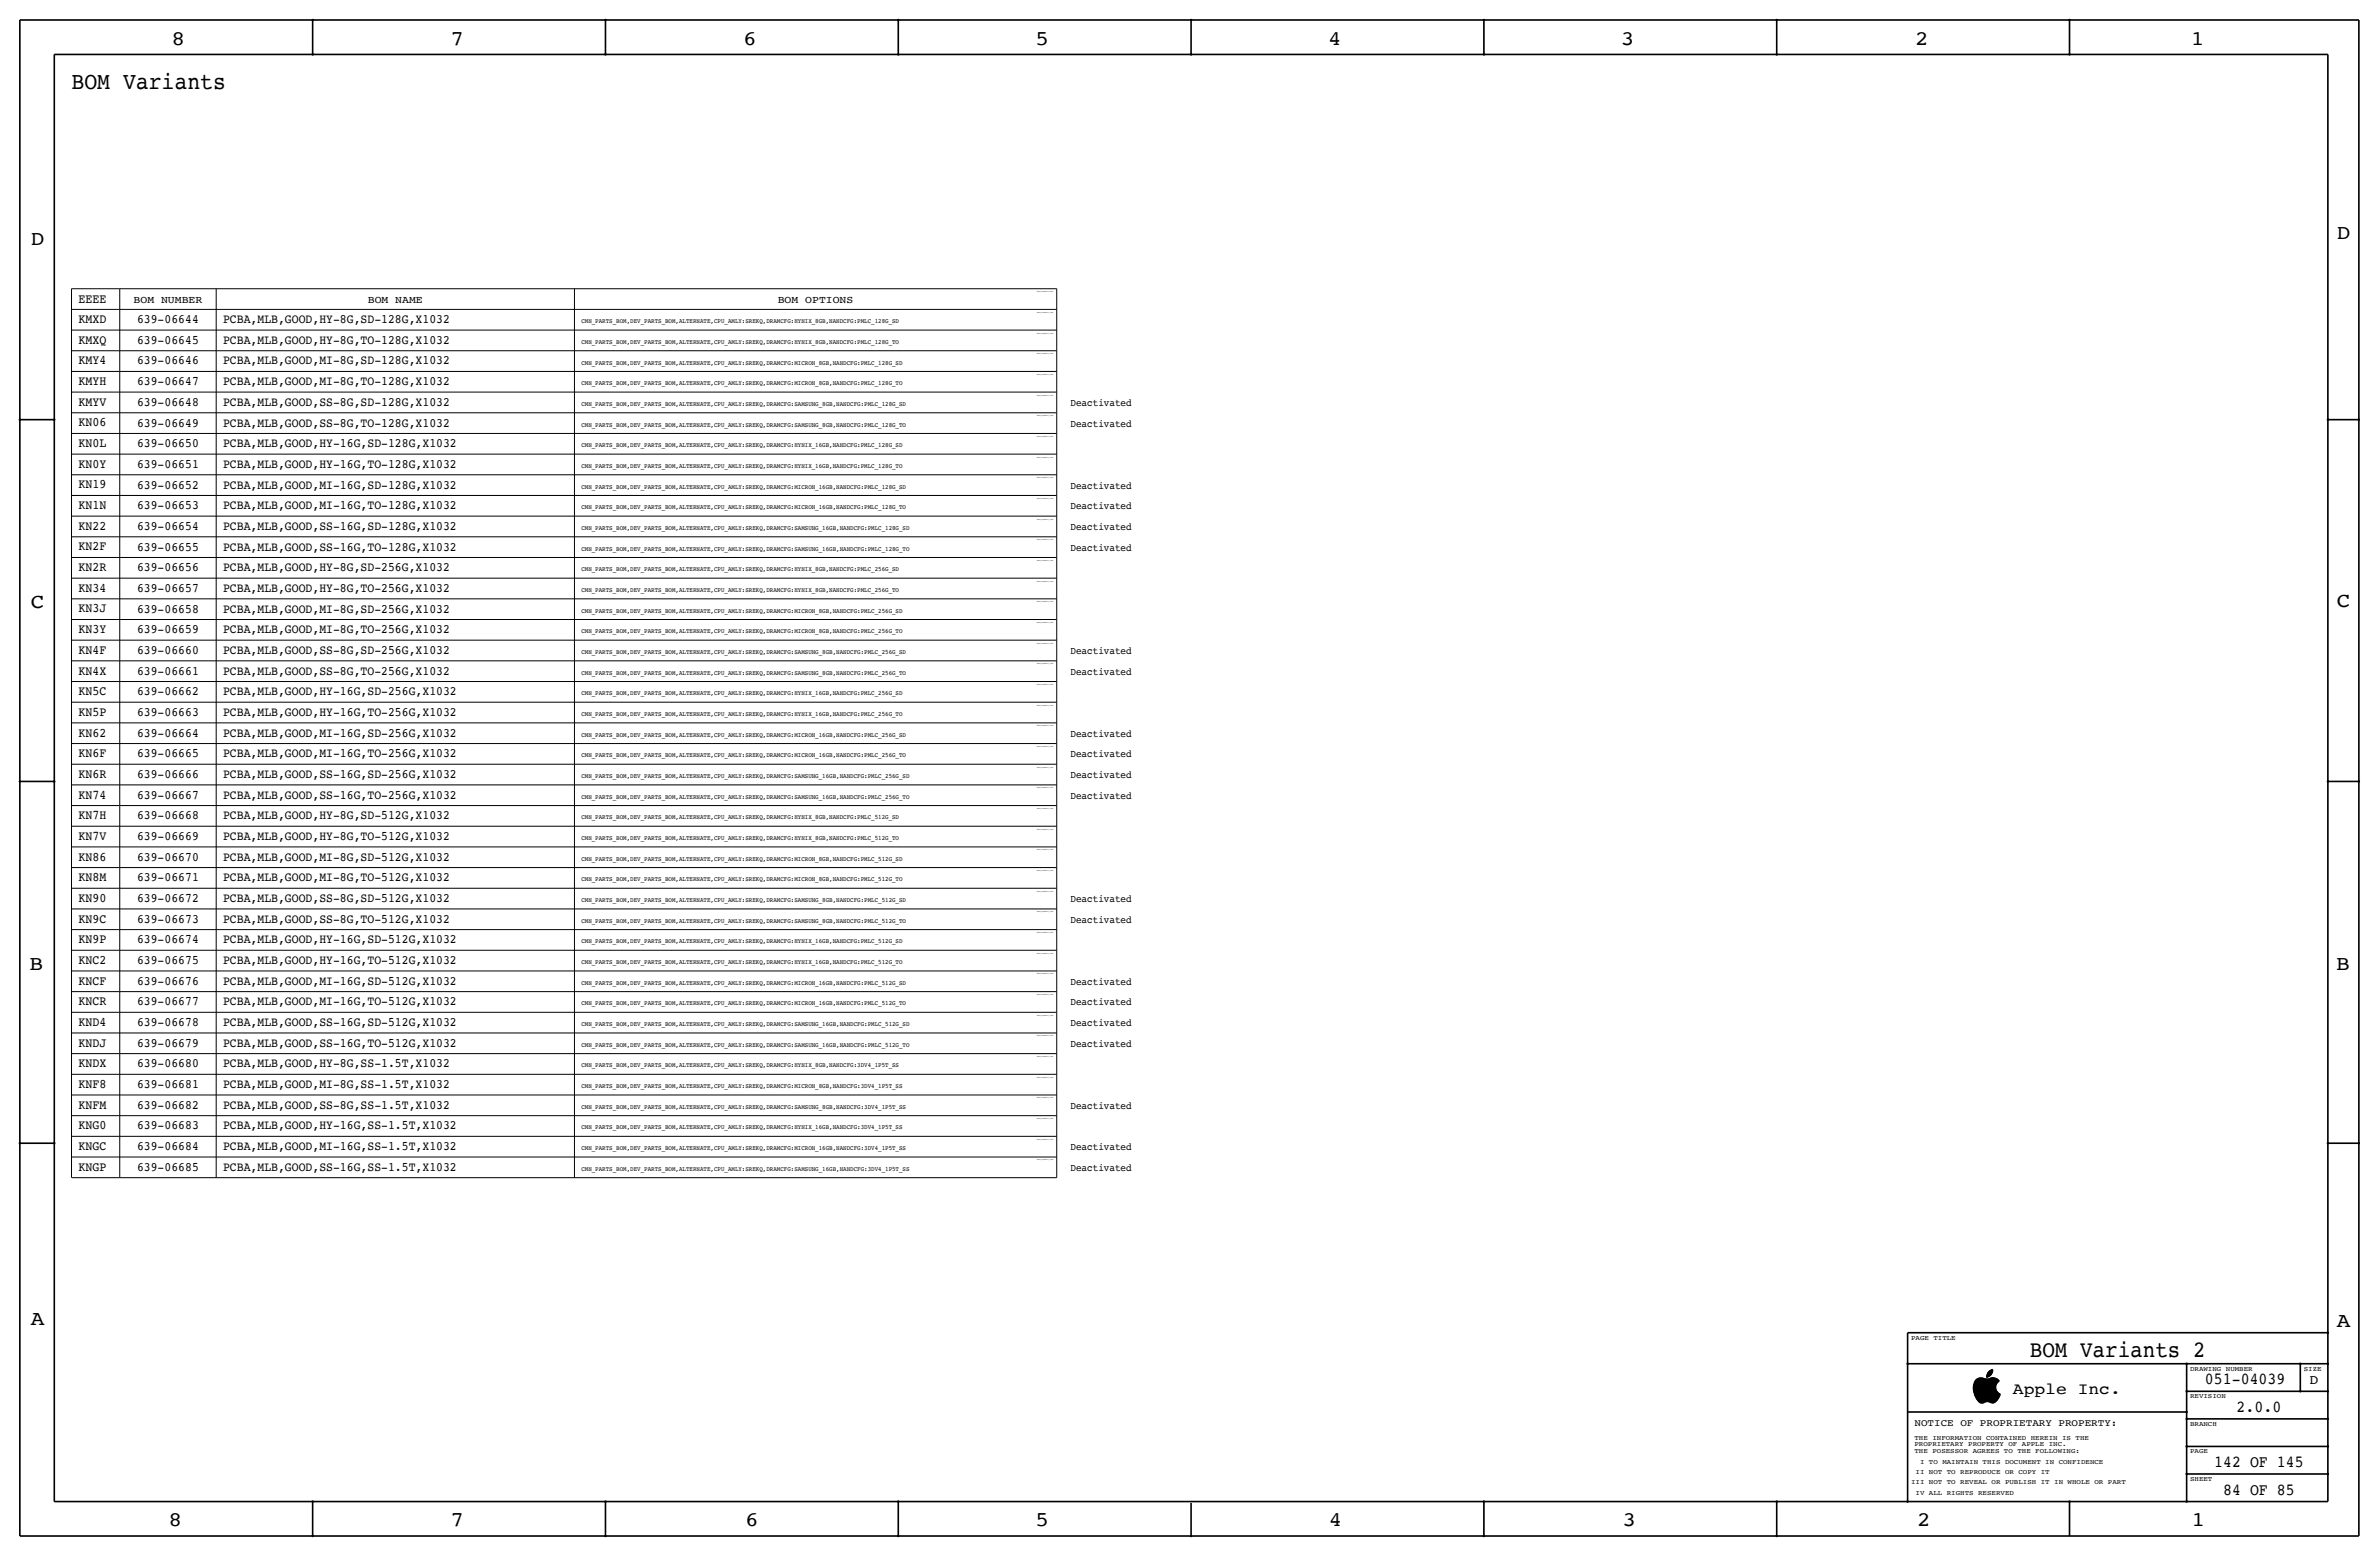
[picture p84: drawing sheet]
<svg xmlns="http://www.w3.org/2000/svg" width="877mm" height="574mm" viewBox="0 0 877 574" stroke-linecap="round" stroke-linejoin="round" font-family="sans-serif">
<defs><g id="words">
<text font-size="8.9" x="26.4" y="32.8">BOM Variants</text>
<text font-size="8.6" x="748.4" y="500.1">BOM Variants 2</text>
<g font-size="7.6">
<text x="63.2" y="16.5">8</text>
<text x="166.1" y="16.5">7</text>
<text x="274" y="16.5">6</text>
<text x="381.7" y="16.5">5</text>
<text x="489.7" y="16.5">4</text>
<text x="597.6" y="16.5">3</text>
<text x="706.1" y="16.5">2</text>
<text x="807.7" y="16.5">1</text>
<text x="861.5" y="88.1">D</text>
<text x="11.4" y="90.4">D</text>
<text x="11.4" y="224.3">C</text>
<text x="861.5" y="223.8">C</text>
<text x="10.8" y="357.6">B</text>
<text x="861.3" y="357.4">B</text>
<text x="11.3" y="488.4">A</text>
<text x="861.5" y="489.2">A</text>
<text x="62.2" y="562.6">8</text>
<text x="166" y="562.6">7</text>
<text x="274.8" y="562.6">6</text>
<text x="381.7" y="562.6">5</text>
<text x="489.9" y="562.6">4</text>
<text x="598.1" y="562.6">3</text>
<text x="706.8" y="562.6">2</text>
<text x="807.9" y="562.6">1</text>
</g>
<g font-size="6.2">
<text x="812.9" y="510.3">051-04039</text>
<text x="824.6" y="520.4">2.0.0</text>
<text x="816.3" y="540.8">142 OF 145</text>
<text x="819.6" y="550.9">84 OF 85</text>
</g>
<text font-size="6" x="742.1" y="513.9">Apple Inc.</text>
<text font-size="5" x="851.5" y="510.3">D</text>
<g font-size="4.8">
<text x="28.9" y="111.5">EEEE</text>
<text x="28.9" y="119.1">KMXD</text>
<text x="28.9" y="126.7">KMXQ</text>
<text x="28.9" y="134.3">KMY4</text>
<text x="28.9" y="141.9">KMYH</text>
<text x="28.9" y="149.5">KMYV</text>
<text x="28.9" y="157.2">KN06</text>
<text x="28.9" y="164.8">KN0L</text>
<text x="28.9" y="172.4">KN0Y</text>
<text x="28.9" y="180">KN19</text>
<text x="28.9" y="187.6">KN1N</text>
<text x="28.9" y="195.3">KN22</text>
<text x="28.9" y="202.9">KN2F</text>
<text x="28.9" y="210.5">KN2R</text>
<text x="28.9" y="218.1">KN34</text>
<text x="28.9" y="225.8">KN3J</text>
<text x="28.9" y="233.4">KN3Y</text>
<text x="28.9" y="241">KN4F</text>
<text x="28.9" y="248.6">KN4X</text>
<text x="28.9" y="256.2">KN5C</text>
<text x="28.9" y="263.9">KN5P</text>
<text x="28.9" y="271.5">KN62</text>
<text x="28.9" y="279.1">KN6F</text>
<text x="28.9" y="286.7">KN6R</text>
<text x="28.9" y="294.4">KN74</text>
<text x="28.9" y="302">KN7H</text>
<text x="28.9" y="309.6">KN7V</text>
<text x="28.9" y="317.2">KN86</text>
<text x="28.9" y="324.8">KN8M</text>
<text x="28.9" y="332.5">KN90</text>
<text x="28.9" y="340.1">KN9C</text>
<text x="28.9" y="347.7">KN9P</text>
<text x="28.9" y="355.3">KNC2</text>
<text x="28.9" y="363">KNCF</text>
<text x="28.9" y="370.6">KNCR</text>
<text x="28.9" y="378.2">KND4</text>
<text x="28.9" y="385.8">KNDJ</text>
<text x="28.9" y="393.4">KNDX</text>
<text x="28.9" y="401.1">KNF8</text>
<text x="28.9" y="408.7">KNFM</text>
<text x="28.9" y="416.3">KNG0</text>
<text x="28.9" y="423.9">KNGC</text>
<text x="28.9" y="431.5">KNGP</text>
</g>
<g font-size="4.7">
<text x="50.5" y="119.1">639-06644</text>
<text x="82.2" y="119.1">PCBA,MLB,GOOD,HY-8G,SD-128G,X1032</text>
<text x="50.5" y="126.7">639-06645</text>
<text x="82.2" y="126.7">PCBA,MLB,GOOD,HY-8G,TO-128G,X1032</text>
<text x="50.5" y="134.3">639-06646</text>
<text x="82.2" y="134.3">PCBA,MLB,GOOD,MI-8G,SD-128G,X1032</text>
<text x="50.5" y="142">639-06647</text>
<text x="82.2" y="142">PCBA,MLB,GOOD,MI-8G,TO-128G,X1032</text>
<text x="50.5" y="149.6">639-06648</text>
<text x="82.2" y="149.6">PCBA,MLB,GOOD,SS-8G,SD-128G,X1032</text>
<text x="50.5" y="157.2">639-06649</text>
<text x="82.2" y="157.2">PCBA,MLB,GOOD,SS-8G,TO-128G,X1032</text>
<text x="50.5" y="164.8">639-06650</text>
<text x="82.2" y="164.8">PCBA,MLB,GOOD,HY-16G,SD-128G,X1032</text>
<text x="50.5" y="172.4">639-06651</text>
<text x="82.2" y="172.4">PCBA,MLB,GOOD,HY-16G,TO-128G,X1032</text>
<text x="50.5" y="180.1">639-06652</text>
<text x="82.2" y="180.1">PCBA,MLB,GOOD,MI-16G,SD-128G,X1032</text>
<text x="50.5" y="187.7">639-06653</text>
<text x="82.2" y="187.7">PCBA,MLB,GOOD,MI-16G,TO-128G,X1032</text>
<text x="50.5" y="195.3">639-06654</text>
<text x="82.2" y="195.3">PCBA,MLB,GOOD,SS-16G,SD-128G,X1032</text>
<text x="50.5" y="202.9">639-06655</text>
<text x="82.2" y="202.9">PCBA,MLB,GOOD,SS-16G,TO-128G,X1032</text>
<text x="50.5" y="210.6">639-06656</text>
<text x="82.2" y="210.6">PCBA,MLB,GOOD,HY-8G,SD-256G,X1032</text>
<text x="50.5" y="218.2">639-06657</text>
<text x="82.2" y="218.2">PCBA,MLB,GOOD,HY-8G,TO-256G,X1032</text>
<text x="50.5" y="225.8">639-06658</text>
<text x="82.2" y="225.8">PCBA,MLB,GOOD,MI-8G,SD-256G,X1032</text>
<text x="50.5" y="233.4">639-06659</text>
<text x="82.2" y="233.4">PCBA,MLB,GOOD,MI-8G,TO-256G,X1032</text>
<text x="50.5" y="241">639-06660</text>
<text x="82.2" y="241">PCBA,MLB,GOOD,SS-8G,SD-256G,X1032</text>
<text x="50.5" y="248.6">639-06661</text>
<text x="82.2" y="248.6">PCBA,MLB,GOOD,SS-8G,TO-256G,X1032</text>
<text x="50.5" y="256.3">639-06662</text>
<text x="82.2" y="256.3">PCBA,MLB,GOOD,HY-16G,SD-256G,X1032</text>
<text x="50.5" y="263.9">639-06663</text>
<text x="82.2" y="263.9">PCBA,MLB,GOOD,HY-16G,TO-256G,X1032</text>
<text x="50.5" y="271.5">639-06664</text>
<text x="82.2" y="271.5">PCBA,MLB,GOOD,MI-16G,SD-256G,X1032</text>
<text x="50.5" y="279.1">639-06665</text>
<text x="82.2" y="279.1">PCBA,MLB,GOOD,MI-16G,TO-256G,X1032</text>
<text x="50.5" y="286.8">639-06666</text>
<text x="82.2" y="286.8">PCBA,MLB,GOOD,SS-16G,SD-256G,X1032</text>
<text x="50.5" y="294.4">639-06667</text>
<text x="82.2" y="294.4">PCBA,MLB,GOOD,SS-16G,TO-256G,X1032</text>
<text x="50.5" y="302">639-06668</text>
<text x="82.2" y="302">PCBA,MLB,GOOD,HY-8G,SD-512G,X1032</text>
<text x="50.5" y="309.6">639-06669</text>
<text x="82.2" y="309.6">PCBA,MLB,GOOD,HY-8G,TO-512G,X1032</text>
<text x="50.5" y="317.2">639-06670</text>
<text x="82.2" y="317.2">PCBA,MLB,GOOD,MI-8G,SD-512G,X1032</text>
<text x="50.5" y="324.9">639-06671</text>
<text x="82.2" y="324.9">PCBA,MLB,GOOD,MI-8G,TO-512G,X1032</text>
<text x="50.5" y="332.5">639-06672</text>
<text x="82.2" y="332.5">PCBA,MLB,GOOD,SS-8G,SD-512G,X1032</text>
<text x="50.5" y="340.1">639-06673</text>
<text x="82.2" y="340.1">PCBA,MLB,GOOD,SS-8G,TO-512G,X1032</text>
<text x="50.5" y="347.7">639-06674</text>
<text x="82.2" y="347.7">PCBA,MLB,GOOD,HY-16G,SD-512G,X1032</text>
<text x="50.5" y="355.3">639-06675</text>
<text x="82.2" y="355.3">PCBA,MLB,GOOD,HY-16G,TO-512G,X1032</text>
<text x="50.5" y="363">639-06676</text>
<text x="82.2" y="363">PCBA,MLB,GOOD,MI-16G,SD-512G,X1032</text>
<text x="50.5" y="370.6">639-06677</text>
<text x="82.2" y="370.6">PCBA,MLB,GOOD,MI-16G,TO-512G,X1032</text>
<text x="50.5" y="378.2">639-06678</text>
<text x="82.2" y="378.2">PCBA,MLB,GOOD,SS-16G,SD-512G,X1032</text>
<text x="50.5" y="385.8">639-06679</text>
<text x="82.2" y="385.8">PCBA,MLB,GOOD,SS-16G,TO-512G,X1032</text>
<text x="50.5" y="393.4">639-06680</text>
<text x="82.2" y="393.4">PCBA,MLB,GOOD,HY-8G,SS-1.5T,X1032</text>
<text x="50.5" y="401.1">639-06681</text>
<text x="82.2" y="401.1">PCBA,MLB,GOOD,MI-8G,SS-1.5T,X1032</text>
<text x="50.5" y="408.7">639-06682</text>
<text x="82.2" y="408.7">PCBA,MLB,GOOD,SS-8G,SS-1.5T,X1032</text>
<text x="50.5" y="416.3">639-06683</text>
<text x="82.2" y="416.3">PCBA,MLB,GOOD,HY-16G,SS-1.5T,X1032</text>
<text x="50.5" y="423.9">639-06684</text>
<text x="82.2" y="423.9">PCBA,MLB,GOOD,MI-16G,SS-1.5T,X1032</text>
<text x="50.5" y="431.5">639-06685</text>
<text x="82.2" y="431.5">PCBA,MLB,GOOD,SS-16G,SS-1.5T,X1032</text>
</g>
<g font-size="3.8">
<text x="49.3" y="111.5">BOM NUMBER</text>
<text x="135.6" y="111.5">BOM NAME</text>
<text x="286.7" y="111.5">BOM OPTIONS</text>
<text x="394.7" y="149.6">Deactivated</text>
<text x="394.7" y="157.2">Deactivated</text>
<text x="394.7" y="180.1">Deactivated</text>
<text x="394.7" y="187.7">Deactivated</text>
<text x="394.7" y="195.3">Deactivated</text>
<text x="394.7" y="202.9">Deactivated</text>
<text x="394.7" y="241">Deactivated</text>
<text x="394.7" y="248.7">Deactivated</text>
<text x="394.7" y="271.5">Deactivated</text>
<text x="394.7" y="279.1">Deactivated</text>
<text x="394.7" y="286.8">Deactivated</text>
<text x="394.7" y="294.4">Deactivated</text>
<text x="394.7" y="332.5">Deactivated</text>
<text x="394.7" y="340.1">Deactivated</text>
<text x="394.7" y="363">Deactivated</text>
<text x="394.7" y="370.6">Deactivated</text>
<text x="394.7" y="378.2">Deactivated</text>
<text x="394.7" y="385.8">Deactivated</text>
<text x="394.7" y="408.7">Deactivated</text>
<text x="394.7" y="423.9">Deactivated</text>
<text x="394.7" y="431.5">Deactivated</text>
</g>
<text font-size="3.7" x="705.8" y="525.5">NOTICE OF PROPRIETARY PROPERTY:</text>
<g font-size="2.5">
<text x="704.5" y="493.8">PAGE TITLE</text>
<text x="807.4" y="505.2">DRAWING NUMBER</text>
<text x="849.3" y="505.2">SIZE</text>
<text x="807.4" y="515.4">REVISION</text>
<text x="807.4" y="525.5">BRANCH</text>
<text x="705.8" y="533.1">PROPRIETARY PROPERTY OF APPLE INC.</text>
<text x="705.8" y="530.6">THE INFORMATION CONTAINED HEREIN IS THE</text>
<text x="705.8" y="535.7">THE POSESSOR AGREES TO THE FOLLOWING:</text>
<text x="707.8" y="539.5">I TO MAINTAIN THIS DOCUMENT IN CONFIDENCE</text>
<text x="807.4" y="535.7">PAGE</text>
<text x="706.2" y="543.3">II NOT TO REPRODUCE OR COPY IT</text>
<text x="807.4" y="545.8">SHEET</text>
<text x="704.5" y="547.1">III NOT TO REVEAL OR PUBLISH IT IN WHOLE OR PART</text>
<text x="706.2" y="550.9">IV ALL RIGHTS RESERVED</text>
</g>
<g font-size="2.4">
<text x="214.3" y="119.1">CMN_PARTS_BOM,DEV_PARTS_BOM,ALTERNATE,CPU_AMLY:SREKQ,DRAMCFG:HYNIX_8GB,NANDCFG:PMLC_128G_SD</text>
<text x="214.3" y="126.7">CMN_PARTS_BOM,DEV_PARTS_BOM,ALTERNATE,CPU_AMLY:SREKQ,DRAMCFG:HYNIX_8GB,NANDCFG:PMLC_128G_TO</text>
<text x="214.3" y="134.4">CMN_PARTS_BOM,DEV_PARTS_BOM,ALTERNATE,CPU_AMLY:SREKQ,DRAMCFG:MICRON_8GB,NANDCFG:PMLC_128G_SD</text>
<text x="214.3" y="142">CMN_PARTS_BOM,DEV_PARTS_BOM,ALTERNATE,CPU_AMLY:SREKQ,DRAMCFG:MICRON_8GB,NANDCFG:PMLC_128G_TO</text>
<text x="214.3" y="149.6">CMN_PARTS_BOM,DEV_PARTS_BOM,ALTERNATE,CPU_AMLY:SREKQ,DRAMCFG:SAMSUNG_8GB,NANDCFG:PMLC_128G_SD</text>
<text x="214.3" y="157.2">CMN_PARTS_BOM,DEV_PARTS_BOM,ALTERNATE,CPU_AMLY:SREKQ,DRAMCFG:SAMSUNG_8GB,NANDCFG:PMLC_128G_TO</text>
<text x="214.3" y="164.8">CMN_PARTS_BOM,DEV_PARTS_BOM,ALTERNATE,CPU_AMLY:SREKQ,DRAMCFG:HYNIX_16GB,NANDCFG:PMLC_128G_SD</text>
<text x="214.3" y="172.5">CMN_PARTS_BOM,DEV_PARTS_BOM,ALTERNATE,CPU_AMLY:SREKQ,DRAMCFG:HYNIX_16GB,NANDCFG:PMLC_128G_TO</text>
<text x="214.3" y="180.1">CMN_PARTS_BOM,DEV_PARTS_BOM,ALTERNATE,CPU_AMLY:SREKQ,DRAMCFG:MICRON_16GB,NANDCFG:PMLC_128G_SD</text>
<text x="214.3" y="187.7">CMN_PARTS_BOM,DEV_PARTS_BOM,ALTERNATE,CPU_AMLY:SREKQ,DRAMCFG:MICRON_16GB,NANDCFG:PMLC_128G_TO</text>
<text x="214.3" y="195.3">CMN_PARTS_BOM,DEV_PARTS_BOM,ALTERNATE,CPU_AMLY:SREKQ,DRAMCFG:SAMSUNG_16GB,NANDCFG:PMLC_128G_SD</text>
<text x="214.3" y="202.9">CMN_PARTS_BOM,DEV_PARTS_BOM,ALTERNATE,CPU_AMLY:SREKQ,DRAMCFG:SAMSUNG_16GB,NANDCFG:PMLC_128G_TO</text>
<text x="214.3" y="210.6">CMN_PARTS_BOM,DEV_PARTS_BOM,ALTERNATE,CPU_AMLY:SREKQ,DRAMCFG:HYNIX_8GB,NANDCFG:PMLC_256G_SD</text>
<text x="214.3" y="218.2">CMN_PARTS_BOM,DEV_PARTS_BOM,ALTERNATE,CPU_AMLY:SREKQ,DRAMCFG:HYNIX_8GB,NANDCFG:PMLC_256G_TO</text>
<text x="214.3" y="225.8">CMN_PARTS_BOM,DEV_PARTS_BOM,ALTERNATE,CPU_AMLY:SREKQ,DRAMCFG:MICRON_8GB,NANDCFG:PMLC_256G_SD</text>
<text x="214.3" y="233.4">CMN_PARTS_BOM,DEV_PARTS_BOM,ALTERNATE,CPU_AMLY:SREKQ,DRAMCFG:MICRON_8GB,NANDCFG:PMLC_256G_TO</text>
<text x="214.3" y="241">CMN_PARTS_BOM,DEV_PARTS_BOM,ALTERNATE,CPU_AMLY:SREKQ,DRAMCFG:SAMSUNG_8GB,NANDCFG:PMLC_256G_SD</text>
<text x="214.3" y="248.7">CMN_PARTS_BOM,DEV_PARTS_BOM,ALTERNATE,CPU_AMLY:SREKQ,DRAMCFG:SAMSUNG_8GB,NANDCFG:PMLC_256G_TO</text>
<text x="214.3" y="256.3">CMN_PARTS_BOM,DEV_PARTS_BOM,ALTERNATE,CPU_AMLY:SREKQ,DRAMCFG:HYNIX_16GB,NANDCFG:PMLC_256G_SD</text>
<text x="214.3" y="263.9">CMN_PARTS_BOM,DEV_PARTS_BOM,ALTERNATE,CPU_AMLY:SREKQ,DRAMCFG:HYNIX_16GB,NANDCFG:PMLC_256G_TO</text>
<text x="214.3" y="271.5">CMN_PARTS_BOM,DEV_PARTS_BOM,ALTERNATE,CPU_AMLY:SREKQ,DRAMCFG:MICRON_16GB,NANDCFG:PMLC_256G_SD</text>
<text x="214.3" y="279.1">CMN_PARTS_BOM,DEV_PARTS_BOM,ALTERNATE,CPU_AMLY:SREKQ,DRAMCFG:MICRON_16GB,NANDCFG:PMLC_256G_TO</text>
<text x="214.3" y="286.8">CMN_PARTS_BOM,DEV_PARTS_BOM,ALTERNATE,CPU_AMLY:SREKQ,DRAMCFG:SAMSUNG_16GB,NANDCFG:PMLC_256G_SD</text>
<text x="214.3" y="294.4">CMN_PARTS_BOM,DEV_PARTS_BOM,ALTERNATE,CPU_AMLY:SREKQ,DRAMCFG:SAMSUNG_16GB,NANDCFG:PMLC_256G_TO</text>
<text x="214.3" y="302">CMN_PARTS_BOM,DEV_PARTS_BOM,ALTERNATE,CPU_AMLY:SREKQ,DRAMCFG:HYNIX_8GB,NANDCFG:PMLC_512G_SD</text>
<text x="214.3" y="309.6">CMN_PARTS_BOM,DEV_PARTS_BOM,ALTERNATE,CPU_AMLY:SREKQ,DRAMCFG:HYNIX_8GB,NANDCFG:PMLC_512G_TO</text>
<text x="214.3" y="317.2">CMN_PARTS_BOM,DEV_PARTS_BOM,ALTERNATE,CPU_AMLY:SREKQ,DRAMCFG:MICRON_8GB,NANDCFG:PMLC_512G_SD</text>
<text x="214.3" y="324.8">CMN_PARTS_BOM,DEV_PARTS_BOM,ALTERNATE,CPU_AMLY:SREKQ,DRAMCFG:MICRON_8GB,NANDCFG:PMLC_512G_TO</text>
<text x="214.3" y="332.5">CMN_PARTS_BOM,DEV_PARTS_BOM,ALTERNATE,CPU_AMLY:SREKQ,DRAMCFG:SAMSUNG_8GB,NANDCFG:PMLC_512G_SD</text>
<text x="214.3" y="340.1">CMN_PARTS_BOM,DEV_PARTS_BOM,ALTERNATE,CPU_AMLY:SREKQ,DRAMCFG:SAMSUNG_8GB,NANDCFG:PMLC_512G_TO</text>
<text x="214.3" y="347.7">CMN_PARTS_BOM,DEV_PARTS_BOM,ALTERNATE,CPU_AMLY:SREKQ,DRAMCFG:HYNIX_16GB,NANDCFG:PMLC_512G_SD</text>
<text x="214.3" y="355.3">CMN_PARTS_BOM,DEV_PARTS_BOM,ALTERNATE,CPU_AMLY:SREKQ,DRAMCFG:HYNIX_16GB,NANDCFG:PMLC_512G_TO</text>
<text x="214.3" y="362.9">CMN_PARTS_BOM,DEV_PARTS_BOM,ALTERNATE,CPU_AMLY:SREKQ,DRAMCFG:MICRON_16GB,NANDCFG:PMLC_512G_SD</text>
<text x="214.3" y="370.6">CMN_PARTS_BOM,DEV_PARTS_BOM,ALTERNATE,CPU_AMLY:SREKQ,DRAMCFG:MICRON_16GB,NANDCFG:PMLC_512G_TO</text>
<text x="214.3" y="378.2">CMN_PARTS_BOM,DEV_PARTS_BOM,ALTERNATE,CPU_AMLY:SREKQ,DRAMCFG:SAMSUNG_16GB,NANDCFG:PMLC_512G_SD</text>
<text x="214.3" y="385.8">CMN_PARTS_BOM,DEV_PARTS_BOM,ALTERNATE,CPU_AMLY:SREKQ,DRAMCFG:SAMSUNG_16GB,NANDCFG:PMLC_512G_TO</text>
<text x="214.3" y="393.4">CMN_PARTS_BOM,DEV_PARTS_BOM,ALTERNATE,CPU_AMLY:SREKQ,DRAMCFG:HYNIX_8GB,NANDCFG:3DV4_1P5T_SS</text>
<text x="214.3" y="401">CMN_PARTS_BOM,DEV_PARTS_BOM,ALTERNATE,CPU_AMLY:SREKQ,DRAMCFG:MICRON_8GB,NANDCFG:3DV4_1P5T_SS</text>
<text x="214.3" y="408.7">CMN_PARTS_BOM,DEV_PARTS_BOM,ALTERNATE,CPU_AMLY:SREKQ,DRAMCFG:SAMSUNG_8GB,NANDCFG:3DV4_1P5T_SS</text>
<text x="214.3" y="416.3">CMN_PARTS_BOM,DEV_PARTS_BOM,ALTERNATE,CPU_AMLY:SREKQ,DRAMCFG:HYNIX_16GB,NANDCFG:3DV4_1P5T_SS</text>
<text x="214.3" y="423.9">CMN_PARTS_BOM,DEV_PARTS_BOM,ALTERNATE,CPU_AMLY:SREKQ,DRAMCFG:MICRON_16GB,NANDCFG:3DV4_1P5T_SS</text>
<text x="214.3" y="431.5">CMN_PARTS_BOM,DEV_PARTS_BOM,ALTERNATE,CPU_AMLY:SREKQ,DRAMCFG:SAMSUNG_16GB,NANDCFG:3DV4_1P5T_SS</text>
</g>
<g font-size=".5">
<text x="382.2" y="107.7">TABLE_BOMGROUP_HEAD</text>
<text x="382.2" y="115.3">TABLE_BOMGROUP_ITEM</text>
<text x="382.2" y="122.9">TABLE_BOMGROUP_ITEM</text>
<text x="382.2" y="130.6">TABLE_BOMGROUP_ITEM</text>
<text x="382.2" y="138.2">TABLE_BOMGROUP_ITEM</text>
<text x="382.2" y="145.8">TABLE_BOMGROUP_ITEM</text>
<text x="382.2" y="153.4">TABLE_BOMGROUP_ITEM</text>
<text x="382.2" y="161">TABLE_BOMGROUP_ITEM</text>
<text x="382.2" y="168.7">TABLE_BOMGROUP_ITEM</text>
<text x="382.2" y="176.3">TABLE_BOMGROUP_ITEM</text>
<text x="382.2" y="183.9">TABLE_BOMGROUP_ITEM</text>
<text x="382.2" y="191.5">TABLE_BOMGROUP_ITEM</text>
<text x="382.2" y="199.1">TABLE_BOMGROUP_ITEM</text>
<text x="382.2" y="206.8">TABLE_BOMGROUP_ITEM</text>
<text x="382.2" y="214.4">TABLE_BOMGROUP_ITEM</text>
<text x="382.2" y="222">TABLE_BOMGROUP_ITEM</text>
<text x="382.2" y="229.6">TABLE_BOMGROUP_ITEM</text>
<text x="382.2" y="237.2">TABLE_BOMGROUP_ITEM</text>
<text x="382.2" y="244.9">TABLE_BOMGROUP_ITEM</text>
<text x="382.2" y="252.5">TABLE_BOMGROUP_ITEM</text>
<text x="382.2" y="260.1">TABLE_BOMGROUP_ITEM</text>
<text x="382.2" y="267.7">TABLE_BOMGROUP_ITEM</text>
<text x="382.2" y="275.3">TABLE_BOMGROUP_ITEM</text>
<text x="382.2" y="283">TABLE_BOMGROUP_ITEM</text>
<text x="382.2" y="290.6">TABLE_BOMGROUP_ITEM</text>
<text x="382.2" y="298.2">TABLE_BOMGROUP_ITEM</text>
<text x="382.2" y="305.8">TABLE_BOMGROUP_ITEM</text>
<text x="382.2" y="313.4">TABLE_BOMGROUP_ITEM</text>
<text x="382.2" y="321.1">TABLE_BOMGROUP_ITEM</text>
<text x="382.2" y="328.7">TABLE_BOMGROUP_ITEM</text>
<text x="382.2" y="336.3">TABLE_BOMGROUP_ITEM</text>
<text x="382.2" y="343.9">TABLE_BOMGROUP_ITEM</text>
<text x="382.2" y="351.5">TABLE_BOMGROUP_ITEM</text>
<text x="382.2" y="359.2">TABLE_BOMGROUP_ITEM</text>
<text x="382.2" y="366.8">TABLE_BOMGROUP_ITEM</text>
<text x="382.2" y="374.4">TABLE_BOMGROUP_ITEM</text>
<text x="382.2" y="382">TABLE_BOMGROUP_ITEM</text>
<text x="382.2" y="389.6">TABLE_BOMGROUP_ITEM</text>
<text x="382.2" y="397.3">TABLE_BOMGROUP_ITEM</text>
<text x="382.2" y="404.9">TABLE_BOMGROUP_ITEM</text>
<text x="382.2" y="412.5">TABLE_BOMGROUP_ITEM</text>
<text x="382.2" y="420.1">TABLE_BOMGROUP_ITEM</text>
<text x="382.2" y="427.7">TABLE_BOMGROUP_ITEM</text>
</g>
</g></defs>
<g fill="none" stroke="#000" stroke-width=".37">
<path d="M26.4 106.4h17.7zM26.4 106.4v327.7zM26.4 114h17.7zM44.1 114v7.7zM44.1 106.4v7.6zM44.1 114h345.5zM44.1 106.4h345.5zM79.7 114v7.7zM79.7 106.4v7.6zM211.8 114v7.7zM211.8 106.4v7.6zM389.6 114v7.7z"/>
<path d="M389.6 106.4v7.6zM26.4 129.3h17.7zM26.4 121.7h17.7zM26.4 136.9h17.7zM44.1 121.7v7.6zM44.1 129.3v7.6zM44.1 136.9v7.6zM44.1 121.7h345.5zM44.1 129.3h345.5zM44.1 136.9h345.5zM79.7 121.7v7.6zM79.7 129.3v7.6z"/>
<path d="M79.7 136.9v7.6zM211.8 121.7v7.6zM211.8 129.3v7.6zM211.8 136.9v7.6zM389.6 121.7v7.6zM389.6 129.3v7.6zM389.6 136.9v7.6zM26.4 144.5h17.7zM26.4 152.1h17.7zM26.4 159.8h17.7zM44.1 144.5v7.6zM44.1 152.1v7.7z"/>
<path d="M44.1 159.8v7.6zM44.1 144.5h345.5zM44.1 152.1h345.5zM44.1 159.8h345.5zM79.7 144.5v7.6zM79.7 152.1v7.7zM79.7 159.8v7.6zM211.8 144.5v7.6zM211.8 152.1v7.7zM211.8 159.8v7.6zM389.6 144.5v7.6zM389.6 152.1v7.7z"/>
<path d="M389.6 159.8v7.6zM26.4 167.4h17.7zM26.4 175h17.7zM44.1 175v7.6zM44.1 167.4v7.6zM44.1 175h345.5zM44.1 167.4h345.5zM79.7 175v7.6zM79.7 167.4v7.6zM211.8 175v7.6zM211.8 167.4v7.6zM389.6 175v7.6z"/>
<path d="M389.6 167.4v7.6zM26.4 182.6h17.7zM26.4 190.2h17.7zM26.4 197.9h17.7zM44.1 197.9v7.6zM44.1 190.2v7.7zM44.1 182.6v7.6zM44.1 197.9h345.5zM44.1 190.2h345.5zM44.1 182.6h345.5zM79.7 197.9v7.6zM79.7 190.2v7.7z"/>
<path d="M79.7 182.6v7.6zM211.8 197.9v7.6zM211.8 190.2v7.7zM211.8 182.6v7.6zM389.6 197.9v7.6zM389.6 190.2v7.7zM389.6 182.6v7.6zM26.4 205.5h17.7zM26.4 213.1h17.7zM44.1 213.1v7.6zM44.1 205.5v7.6zM44.1 213.1h345.5z"/>
<path d="M44.1 205.5h345.5zM79.7 213.1v7.6zM79.7 205.5v7.6zM211.8 213.1v7.6zM211.8 205.5v7.6zM389.6 213.1v7.6zM389.6 205.5v7.6zM26.4 220.7h17.7zM26.4 228.3h17.7zM26.4 236h17.7zM44.1 228.3v7.7zM44.1 220.7v7.6z"/>
<path d="M44.1 236v7.6zM44.1 220.7h345.5zM44.1 236h345.5zM44.1 228.3h345.5zM79.7 228.3v7.7zM79.7 220.7v7.6zM79.7 236v7.6zM211.8 228.3v7.7zM211.8 220.7v7.6zM211.8 236v7.6zM389.6 228.3v7.7zM389.6 220.7v7.6z"/>
<path d="M389.6 236v7.6zM26.4 258.8h17.7zM26.4 243.6h17.7zM26.4 251.2h17.7zM44.1 258.8v7.6zM44.1 251.2v7.6zM44.1 243.6v7.6zM44.1 258.8h345.5zM44.1 243.6h345.5zM44.1 251.2h345.5zM79.7 258.8v7.6zM79.7 251.2v7.6z"/>
<path d="M79.7 243.6v7.6zM211.8 258.8v7.6zM211.8 251.2v7.6zM211.8 243.6v7.6zM389.6 258.8v7.6zM389.6 251.2v7.6zM389.6 243.6v7.6zM26.4 266.4h17.7zM26.4 274.1h17.7zM44.1 266.4v7.7zM44.1 274.1v7.6zM44.1 266.4h345.5z"/>
<path d="M44.1 274.1h345.5zM79.7 266.4v7.7zM79.7 274.1v7.6zM211.8 266.4v7.7zM211.8 274.1v7.6zM389.6 266.4v7.7zM389.6 274.1v7.6zM26.4 281.7h17.7zM26.4 289.3h17.7zM26.4 296.9h17.7zM44.1 289.3v7.6zM44.1 281.7v7.6z"/>
<path d="M44.1 296.9v7.6zM44.1 296.9h345.5zM44.1 289.3h345.5zM44.1 281.7h345.5zM79.7 289.3v7.6zM79.7 281.7v7.6zM79.7 296.9v7.6zM211.8 289.3v7.6zM211.8 281.7v7.6zM211.8 296.9v7.6zM389.6 289.3v7.6zM389.6 281.7v7.6z"/>
<path d="M389.6 296.9v7.6zM26.4 304.5h17.7zM26.4 312.2h17.7zM26.4 319.8h17.7zM44.1 312.2v7.6zM44.1 319.8v7.6zM44.1 304.5v7.7zM44.1 319.8h345.5zM44.1 312.2h345.5zM44.1 304.5h345.5zM79.7 312.2v7.6zM79.7 319.8v7.6z"/>
<path d="M79.7 304.5v7.7zM211.8 312.2v7.6zM211.8 319.8v7.6zM211.8 304.5v7.7zM389.6 312.2v7.6zM389.6 319.8v7.6zM389.6 304.5v7.7zM26.4 327.4h17.7zM26.4 335h17.7zM44.1 335v7.6zM44.1 327.4v7.6zM44.1 327.4h345.5z"/>
<path d="M44.1 335h345.5zM79.7 335v7.6zM79.7 327.4v7.6zM211.8 335v7.6zM211.8 327.4v7.6zM389.6 335v7.6zM389.6 327.4v7.6zM26.4 342.6h17.7zM26.4 350.3h17.7zM26.4 357.9h17.7zM44.1 350.3v7.6zM44.1 357.9v7.6z"/>
<path d="M44.1 342.6v7.7zM44.1 357.9h345.5zM44.1 350.3h345.5zM44.1 342.6h345.5zM79.7 350.3v7.6zM79.7 357.9v7.6zM79.7 342.6v7.7zM211.8 350.3v7.6zM211.8 357.9v7.6zM211.8 342.6v7.7zM389.6 350.3v7.6zM389.6 357.9v7.6z"/>
<path d="M389.6 342.6v7.7zM26.4 365.5h17.7zM26.4 373.1h17.7zM44.1 373.1v7.6zM44.1 365.5v7.6zM44.1 373.1h345.5zM44.1 365.5h345.5zM79.7 373.1v7.6zM79.7 365.5v7.6zM211.8 373.1v7.6zM211.8 365.5v7.6zM389.6 373.1v7.6z"/>
<path d="M389.6 365.5v7.6zM26.4 380.7h17.7zM26.4 388.4h17.7zM26.4 396h17.7zM44.1 396v7.6zM44.1 380.7v7.7zM44.1 388.4v7.6zM44.1 380.7h345.5zM44.1 388.4h345.5zM44.1 396h345.5zM79.7 396v7.6zM79.7 380.7v7.7z"/>
<path d="M79.7 388.4v7.6zM211.8 396v7.6zM211.8 380.7v7.7zM211.8 388.4v7.6zM389.6 396v7.6zM389.6 380.7v7.7zM389.6 388.4v7.6zM26.4 403.6h17.7zM26.4 411.2h17.7zM26.4 418.8h17.7zM44.1 418.8v7.7zM44.1 411.2v7.6z"/>
<path d="M44.1 403.6v7.6zM44.1 418.8h345.5zM44.1 411.2h345.5zM44.1 403.6h345.5zM79.7 418.8v7.7zM79.7 411.2v7.6zM79.7 403.6v7.6zM211.8 418.8v7.7zM211.8 411.2v7.6zM211.8 403.6v7.6zM389.6 418.8v7.7zM389.6 411.2v7.6z"/>
<path d="M389.6 403.6v7.6zM26.4 426.5h17.7zM26.4 434.1h17.7zM44.1 426.5v7.6zM44.1 426.5h345.5zM44.1 434.1h345.5zM79.7 426.5v7.6zM211.8 426.5v7.6zM389.6 426.5v7.6zM727.5 512.2h8.4zM727.5 512.3h8.4zM727.5 512.4h8.5z"/>
<path d="M727.5 511.2h8.2zM727.5 511.3h8.2zM727.5 511.5h8.2zM727.5 511.4h8.2zM727.5 512h8.3zM727.5 512.1h8.3zM727.5 511.7h8.3zM727.5 511.8h8.3zM727.5 511.6h8.3zM727.5 511.9h8.3zM727.5 511.1h8.3zM727.6 512.8h8.6z"/>
<path d="M727.6 510.8h8.2zM727.6 511h8.2zM727.6 510.9h8.2zM727.6 510.7h8.2zM727.6 512.5h8.4zM727.6 512.6h8.4zM727.6 512.7h8.5zM727.6 512.9h8.6zM727.6 510.6h8.3zM727.6 510.5h8.3zM727.6 513h8.7zM727.6 513.1h8.8z"/>
<path d="M727.7 513.2h8.8zM727.7 510.2h8.3zM727.7 510.4h8.2zM727.7 510.3h8.3zM727.7 513.4h9.1zM727.7 513.3h9zM727.7 510.1h8.3zM727.8 509.9h8.4zM727.8 513.5h9.1zM727.8 510h8.3zM727.8 513.6h9.2zM727.8 513.8h9.6z"/>
<path d="M727.8 509.8h8.5zM727.8 513.7h9.4zM727.9 513.9h9.5zM727.9 509.7h8.4zM727.9 509.6h8.5zM727.9 514.1h9.5zM727.9 514h9.5zM728 514.2h9.4zM728 509.5h8.5zM728 509.4h8.6zM728 509.3h8.7zM728 514.4h9.3z"/>
<path d="M728.1 509.2h8.8zM728.1 514.5h9.2zM728.1 514.6h9.1zM728.1 509.1h8.9zM728.2 514.7h9zM728.2 509h8.8zM728.2 514.8h9zM728.3 514.9h8.8zM728.3 508.9h8.7zM728.3 515h8.8zM728.3 508.8h8.6zM728.3 515.1h8.7z"/>
<path d="M728.4 508.7h8.4zM728.4 515.2h8.6zM728.5 515.3h8.4zM728.5 515.4h8.4zM728.5 508.6h8.2zM728.6 515.5h8.2zM728.6 508.5h7.9zM728.7 515.6h8zM728.7 515.7h8zM728.7 508.4h7.7zM728.8 515.8h7.7zM728.9 515.9h7.6z"/>
<path d="M728.9 508.3h3.1zM728.9 516h7.5zM729 508.2h2.6zM729 516.1h7.3zM729.1 516.2h7.1zM729.2 516.3h6.9zM729.2 508.1a4.7 4.7 0 0 0-1.2 6.3l1.8 2.6 .8 .2 1-.3M729.3 508.1h2.1zM729.3 516.4h6.7zM729.4 516.5h6.5zM729.5 516.6h6.3zM729.6 516.7h2.5z"/>
<path d="M729.6 507.9h1.4zM729.7 516.8h2.1zM729.8 516.9h1.9zM729.9 517h1.6zM730.2 517.1h1zM732.4 507.5h.6zM732.4 507.6h.4zM732.4 507.4h.8zM732.4 507.3h1zM732.4 507.1h1.3zM732.4 507h1.4zM732.4 507.2h1.2z"/>
<path d="M732.5 506.9h1.4zM732.5 506.8h1.5zM732.5 506.6h1.7zM732.5 506.7h1.6zM732.6 506.5h1.7zM732.6 506.4h1.7zM732.7 506.3h1.7zM732.7 506.2h1.7zM732.8 506.1h1.7zM732.8 506h1.7zM732.9 505.9h1.6zM733 505.8h1.6z"/>
<path d="M733.1 505.7h1.5zM733.1 508.3h3.1zM733.2 505.6h1.4zM733.2 516.7h2.5zM733.3 505.5h1.4zM733.4 508.2h2.6zM733.4 505.4h1.3zM733.6 505.3h1.1zM733.6 516.8h2zM733.6 508.1a2.99 2.99 0 0 1 3.5 1 2.71 2.71 0 0 0-1.3 2.5 2.71 2.71 0 0 0 1.7 2.3 3.5 3.5 0 0 1-3.1 3.2l-1.6-.4-1.1 .2M733.7 508.1h2.1zM733.7 508.1l-1.3 .2-1.9-.4-1.3 .2"/>
<path d="M733.7 505.2h1zM733.8 516.9h1.7zM733.9 505.1h.8zM733.9 507.9h1.6zM734 517h1.3zM734.1 505h.6zM734.3 507.8h.8zM734.3 504.9h.4zM734.3 517.1h.7zM734.7 504.7a2.81 2.81 0 0 0-2.3 3 2.71 2.71 0 0 0 2.3-2.9"/>
</g>
<g fill="none" stroke="#000" stroke-width=".6" stroke-linecap="butt">
<path d="M7.3 7.4v558.8zM7.3 7.4h862.3zM115.3 7.4v12.7zM223.2 7.4v12.7zM331.2 7.4v12.7zM439.1 7.4v12.7zM547.1 7.4v12.7zM655 7.4v12.7zM763 7.4v12.7zM869.6 7.4v558.8zM20 20.1v533.4zM20 20.1h838.2z"/>
<path d="M858.2 20.1v533.4zM7.3 154.7h12.7zM858.2 154.7h11.4zM7.3 288h12.7zM858.2 288h11.4zM7.3 421.4h12.7zM858.2 421.4h11.4zM703.3 491.2v62.3zM703.3 491.2h154.9zM703.3 502.7h154.9zM806.1 502.7v50.8zM806.1 512.8h52.1z"/>
<path d="M848.1 502.7v10.1zM703.3 520.4h102.8zM806.1 533.1h52.1zM806.1 523h52.1zM20 553.5h838.2zM115.3 553.5v12.7zM223.2 553.5v12.7zM331.2 553.5v12.7zM439.1 554v12.2zM547.1 553.5v12.7zM655 553.5v12.7zM763 553.5v12.7z"/>
<path d="M806.1 543.3h52.1zM7.3 566.2h862.3z"/>
</g>
<g fill="#000" stroke="#000" stroke-width=".37">
<path d="M115.1 7.2h.4v.3h-.4zM115.1 19.9h.4v.3h-.4zM223 7.2h.4v.3h-.4zM223 19.9h.4v.3h-.4zM331 19.9h.4v.3h-.4zM331 7.2h.4v.3h-.4zM438.9 7.2h.4v.3h-.4zM438.9 19.9h.4v.3h-.4zM546.9 7.2h.4v.3h-.4zM546.9 19.9h.4v.3h-.4zM654.8 19.9h.4v.3h-.4zM654.8 7.2h.4v.3h-.4z"/>
<path d="M762.8 19.9h.4v.3h-.4zM762.8 7.2h.4v.3h-.4zM7.1 154.5h.4v.4h-.4zM19.8 154.5h.4v.4h-.4zM858 154.5h.4v.4h-.4zM869.5 154.5h.3v.4h-.3zM7.1 287.9h.4v.3h-.4zM19.8 287.9h.4v.3h-.4zM858 287.9h.4v.3h-.4zM869.5 287.9h.3v.3h-.3zM7.1 421.2h.4v.4h-.4zM19.8 421.2h.4v.4h-.4z"/>
<path d="M858 421.2h.4v.4h-.4zM869.5 421.2h.3v.4h-.3zM858 491.1h.4v.3h-.4zM703.1 502.5h.4v.3h-.4zM806 502.5h.3v.3h-.3zM806 512.7h.3v.3h-.3zM847.9 512.7h.3v.3h-.3zM847.9 502.5h.3v.3h-.3zM858 502.5h.4v.3h-.4zM858 512.7h.4v.3h-.4zM806 520.3h.3v.3h-.3zM806 522.8h.3v.4h-.3z"/>
<path d="M806 533h.3v.3h-.3zM858 522.8h.4v.4h-.4zM858 533h.4v.3h-.4zM115.1 553.3h.4v.3h-.4zM223 553.3h.4v.3h-.4zM331 553.3h.4v.3h-.4zM546.9 553.3h.4v.3h-.4zM654.8 553.3h.4v.3h-.4zM703.1 553.3h.4v.3h-.4zM762.8 553.3h.4v.3h-.4zM806 543.1h.3v.4h-.3zM806 553.3h.3v.3h-.3z"/>
<path d="M858 543.1h.4v.4h-.4zM115.1 566h.4v.3h-.4zM223 566h.4v.3h-.4zM331 566h.4v.3h-.4zM438.9 566h.4v.3h-.4zM546.9 566h.4v.3h-.4zM654.8 566h.4v.3h-.4z"/>
</g>
<use href="#words"/>
</svg>
